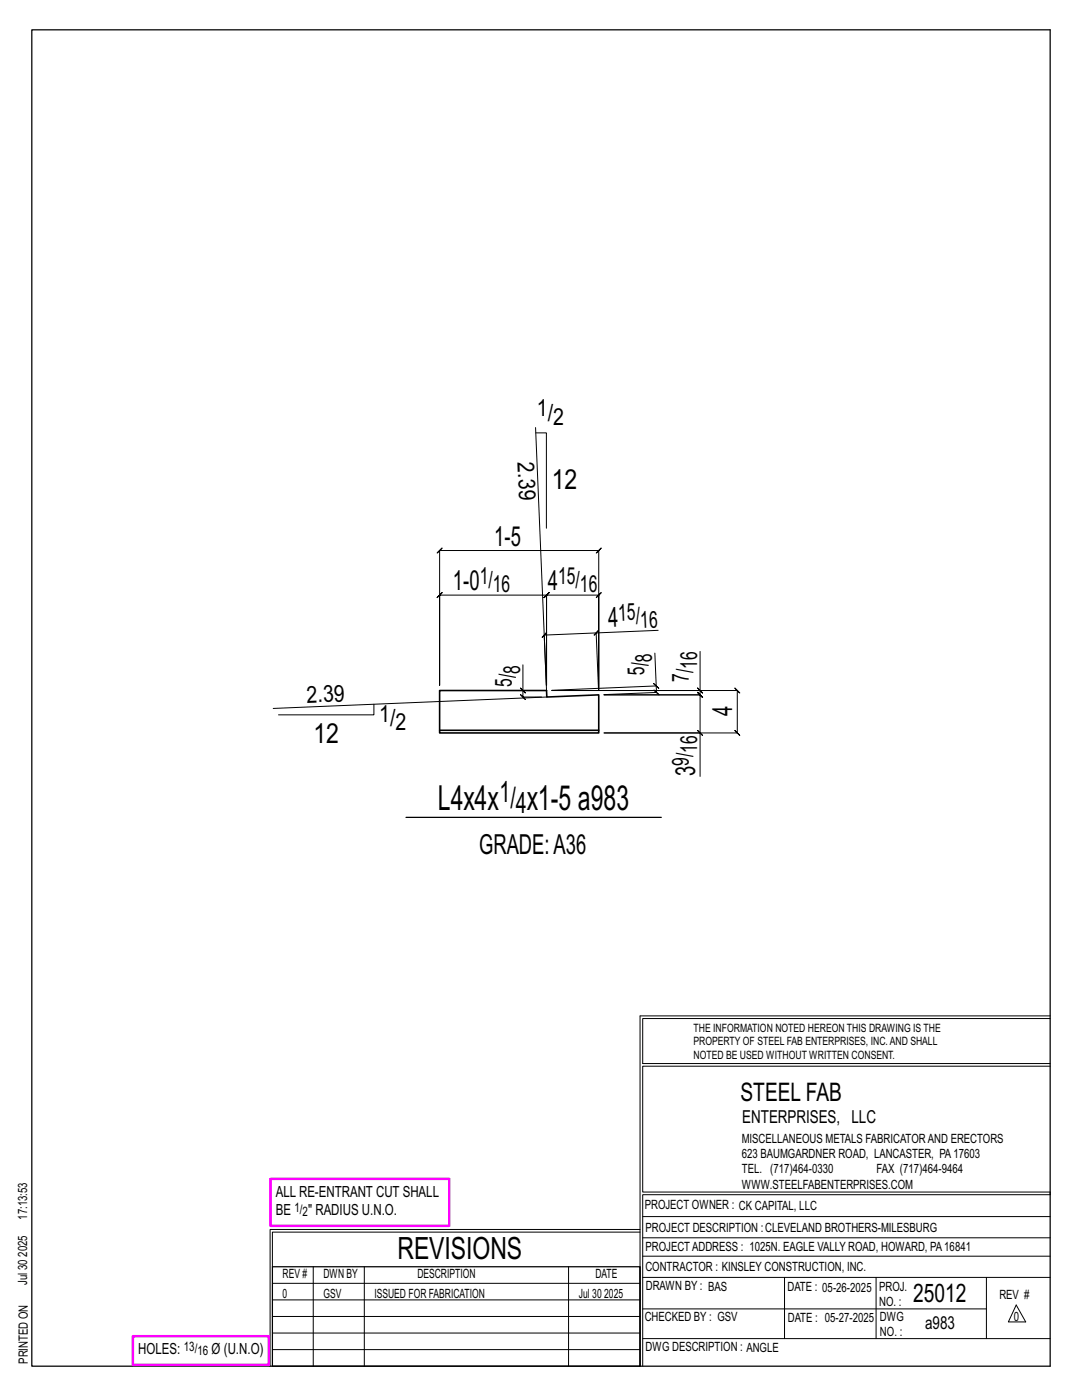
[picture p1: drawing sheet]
<svg xmlns="http://www.w3.org/2000/svg" width="216mm" height="279mm" viewBox="0 0 216 279" stroke-linecap="round" stroke-linejoin="round" font-family="sans-serif">
<defs><g id="words">
<g font-size="6.9">
<text x="87.4" y="161.7">L4x4x</text>
<text x="105.1" y="161.7">x1-5 a983</text>
</g>
<text font-size="6.1" x="79.3" y="251.3">REVISIONS</text>
<g font-size="5.9">
<text x="99.7" y="160.1">1/</text>
<text x="102.9" y="162.2">4</text>
</g>
<g font-size="5.5">
<text x="110.1" y="97.7">12</text>
<text x="98.6" y="108.9">1-5</text>
<text x="90.4" y="117.8">1-0</text>
<text x="109.3" y="117.8">4</text>
<text x="121.4" y="125.2" transform="rotate(-2 121.4 125.2)">4</text>
<text x="146.1" y="142.8" transform="rotate(-90 146.1 142.8)">4</text>
<text x="62.5" y="148.3">12</text>
<text x="138.7" y="155" transform="rotate(-90 138.7 155)">3</text>
<text x="95.6" y="170.4">GRADE:A36</text>
</g>
<g font-size="5.1">
<text x="147.8" y="219.8">STEEL FAB</text>
<text x="182.2" y="259.9">25012</text>
</g>
<g font-size="4.7">
<text x="107.1" y="83.1">1/</text>
<text x="110.4" y="84.8">2</text>
<text x="103.3" y="92.3" transform="rotate(88 103.3 92.3)">2.39</text>
<text x="95.7" y="116.5">1/</text>
<text x="98.3" y="118.2">16</text>
<text x="111.4" y="116.5">15/</text>
<text x="115.7" y="118.2">16</text>
<text x="123.4" y="123.9" transform="rotate(-2 123.4 123.9)">15/</text>
<text x="127.8" y="125.4" transform="rotate(-2 127.8 125.4)">16</text>
<text x="102.1" y="137" transform="rotate(-90 102.1 137)">5/</text>
<text x="103.8" y="134.4" transform="rotate(-90 103.8 134.4)">8</text>
<text x="128.6" y="134.8" transform="rotate(-92 128.6 134.8)">5/</text>
<text x="130.2" y="132.1" transform="rotate(-92 130.2 132.1)">8</text>
<text x="137.5" y="136.1" transform="rotate(-90 137.5 136.1)">7/</text>
<text x="139.1" y="133.5" transform="rotate(-90 139.1 133.5)">16</text>
<text x="61.2" y="140.3" transform="rotate(-2 61.2 140.3)">2.39</text>
<text x="75.7" y="144.1">1/</text>
<text x="78.9" y="145.7">2</text>
<text x="137.5" y="152.9" transform="rotate(-90 137.5 152.9)">9/</text>
<text x="139.1" y="150.3" transform="rotate(-90 139.1 150.3)">16</text>
</g>
<g font-size="3.6">
<text x="148.1" y="224.1">ENTERPRISES, LLC</text>
<text x="184.6" y="265.2">a983</text>
</g>
<g font-size="3.1">
<text x="55" y="238.9">ALL RE-ENTRANT CUT SHALL</text>
<text x="55" y="242.5">BE</text>
<text x="61.5" y="242.5">&quot; RADIUS U.N.O.</text>
<text x="27.6" y="270.2">HOLES:</text>
<text x="42.2" y="270.2">Ø (U.N.O)</text>
</g>
<g font-size="2.6">
<text x="58.8" y="241.8">1/</text>
<text x="60.4" y="242.7">2</text>
<text x="36.7" y="269.6">13/</text>
<text x="39.4" y="270.5">16</text>
</g>
<g font-size="2.5">
<text x="148" y="231.2">623 BAUMGARDNER ROAD, LANCASTER, PA17603</text>
<text x="148" y="228.1">MISCELLANEOUS METALS FABRICATORAND ERECTORS</text>
<text x="148" y="237.2">WWW.STEELFABENTERPRISES.COM</text>
<text x="148" y="234.2">TEL. (717)464-0330</text>
<text x="174.9" y="234.2">FAX (717)464-9464</text>
<text x="5.4" y="243.4" transform="rotate(-90 5.4 243.4)">17:13:53</text>
<text x="128.7" y="241.3">PROJECT OWNER : CK CAPITAL, LLC</text>
<text x="128.8" y="246">PROJECT DESCRIPTION :CLEVELAND BROTHERS-MILESBURG</text>
<text x="5.4" y="250.8" transform="rotate(-90 5.4 250.8)">2025</text>
<text x="128.8" y="249.7">PROJECTADDRESS : 1025N. EAGLE VALLY ROAD, HOWARD, PA16841</text>
<text x="5.4" y="256.5" transform="rotate(-90 5.4 256.5)">Jul 30</text>
<text x="56.4" y="255">REV #</text>
<text x="64.5" y="255">DWN BY</text>
<text x="83.3" y="255">DESCRIPTION</text>
<text x="118.8" y="255">DATE</text>
<text x="128.8" y="253.7">CONTRACTOR : KINSLEY CONSTRUCTION, INC.</text>
<text x="128.9" y="257.5">DRAWN BY : BAS</text>
<text x="157.1" y="257.6">DATE : 05-26-2025</text>
<text x="175.4" y="257.7">PROJ.</text>
<text x="56.4" y="259">0</text>
<text x="64.5" y="259">GSV</text>
<text x="74.7" y="259">ISSUED FOR FABRICATION</text>
<text x="115.5" y="259">Jul 30</text>
<text x="120.6" y="259">2025</text>
<text x="128.6" y="263.7">CHECKED BY : GSV</text>
<text x="157.2" y="263.7">DATE : 05-27-2025</text>
<text x="175.4" y="260.7">NO. :</text>
<text x="175.6" y="263.7">DWG</text>
<text x="199.4" y="259.2">REV #</text>
<text x="202.3" y="263.7">0</text>
<text x="128.8" y="269.7">DWG DESCRIPTION : ANGLE</text>
<text x="175.6" y="266.7">NO. :</text>
<text x="5.5" y="272.2" transform="rotate(-90 5.5 272.2)">PRINTED ON</text>
</g>
<g font-size="2.3">
<text x="138.4" y="208.6">PROPERTY OF STEEL FAB ENTERPRISES, INC.AND SHALL</text>
<text x="138.4" y="205.9">THE INFORMATION NOTED HEREON THIS DRAWING IS THE</text>
<text x="138.4" y="211.3">NOTED BE USED WITHOUT WRITTEN CONSENT.</text>
</g>
</g></defs>
<g fill="none" stroke="#000" stroke-width=".2">
<path d="M106.9 85.3l2.2 52.5M106.9 86.4h2.1v19M88.2 109.4l-.5 .5h31.8l-.5 .5 1-1-.5 .5v27.7v-18.8l.5-.5-1 1 .5-.5h-10.4l.5-.5-1 1 .5-.5v17.9v-17.9l.5-.5-1 1 .5-.5h-21.4l.5-.5-1 1 .5-.5v17.9v-26.8l-.5 .5zM103.8 137.3l1 1zM104.3 132.7v5.1h3.7M104.3 137.8v1.3l-.5-.5 1 1-.5-.5h3.8M109.1 139.1l-54.6 2.3M119 126.3l-10.4 .4 .5-.5-1 1.1 .5-.6 .4 10.1M119.4 125.8l-.9 1zM130.4 136.4l1.1 1zM130.7 130.3l.2 6.6-20.8 .9M130.9 136.9l.1 1.3-.5-.5 1 1-.5-.5-10.5 .4"/>
<path d="M131.3 125.8l-12.3 .5 .4 11.3M139.2 137.3l1 1zM139.7 130v7.8h-29.6h37l-.5-.5 1 1-.5-.5v8.5l-.5-.5 1 1-.5-.5h-26.6h19.2v8.7M139.7 137.8v.9l-.5-.5 1 1-.5-.5h-19.2h19.2l-.5-.5 1 1-.5-.5v7.6M74.6 140.5v2.2h-19M139.2 145.8l1 1zM127.7 202.7v70M127.7 202.7h81.8M209.5 203.3h-81.3v9h81.3M209.5 212.8h-81.3v25.1h81.3v.5h-81.3v34.3M54.4 259.4h73.3M54.4 256.1h73.3"/>
<path d="M62.5 252.8v19.9M72.7 252.8v19.9M113.4 252.8v19.9M127.7 245.4h-73.8v27.3M127.7 245.9h-73.3v6.9M128.2 242.8h81.3M128.2 254.9h81.3M128.2 250.7h81.3M128.2 247h81.3M156.5 254.9v12.2M174.8 254.9v12.2M196.8 254.9v12.2"/>
<path d="M54.4 269.3h73.3M54.4 266h73.3M54.4 262.7h73.3M128.2 261.2h68.6M128.2 267.1h81.3M202.8 260.4l1.9 3.4h-3.5z"/>
</g>
<path d="M6.3 6h203.2v266.7h-203.2zM81 163.1h51M54.4 252.8h73.3v19.9h-73.3z" fill="none" stroke="#000" stroke-width=".25"/>
<path d="M54 235.3h35.6v9.3h-35.6zM26.5 266.7h27.1v5.7h-27.1z" fill="none" stroke="#f0f" stroke-width=".5"/>
<path d="M87.7 145.7h31.8v.6h-31.8zM87.7 145.7v-7.9h21.4v1.3l10.4-.4v7" fill="none" stroke="#000" stroke-width=".32"/>
<use href="#words"/>
</svg>
